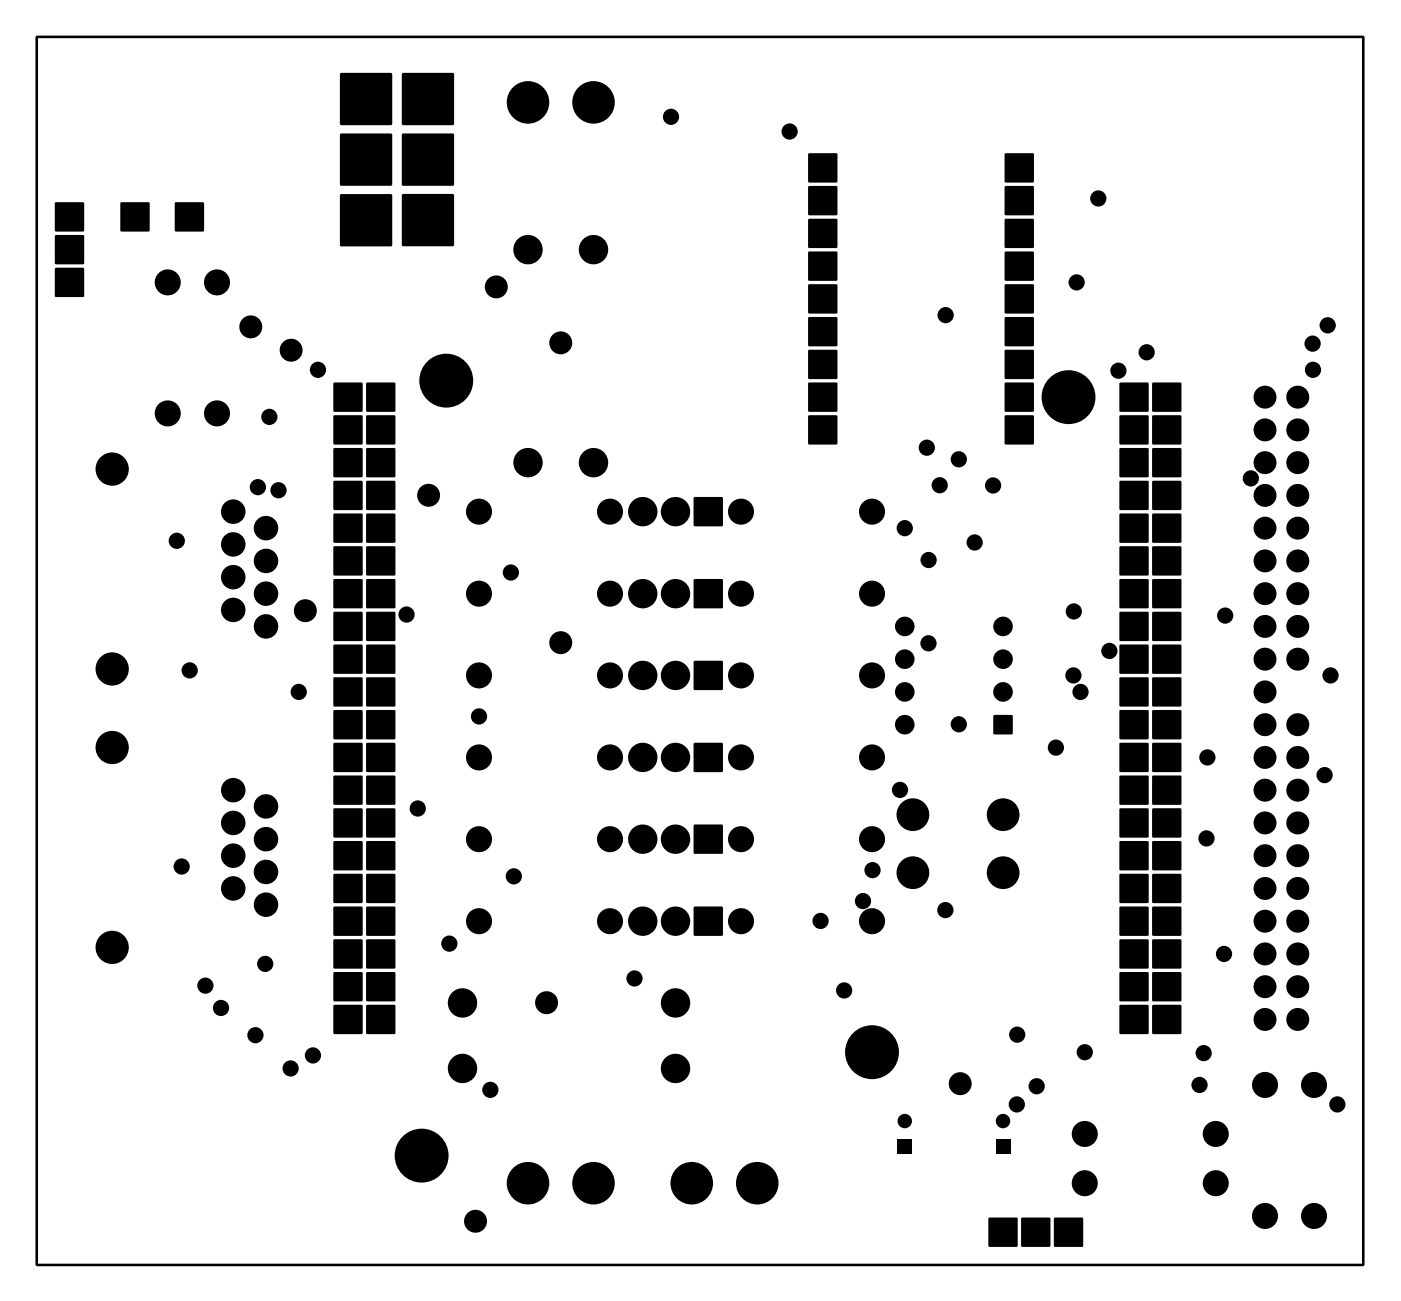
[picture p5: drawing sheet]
<svg xmlns="http://www.w3.org/2000/svg" width="109mm" height="101mm" viewBox="0 0 109 101" stroke-linecap="round" stroke-linejoin="round" font-family="sans-serif">
<g fill="#000">
<path d="M4.3 15.7h2.2v2.2h-2.2z" fill-rule="evenodd"/>
<path d="M9.4 15.7h2.2v2.2h-2.2z" fill-rule="evenodd"/>
<path d="M13.6 15.7h2.2v2.2h-2.2z" fill-rule="evenodd"/>
<path d="M26.4 10.4h4v4h-4z" fill-rule="evenodd"/>
<path d="M26.4 15.1h4v4h-4z" fill-rule="evenodd"/>
<path d="M26.4 5.7h4v4h-4z" fill-rule="evenodd"/>
<path d="M31.2 10.4h4v4h-4z" fill-rule="evenodd"/>
<path d="M31.2 15.1h4v4h-4z" fill-rule="evenodd"/>
<path d="M31.2 5.7h4v4h-4z" fill-rule="evenodd"/>
<path d="M62.7 17h2.2v2.2h-2.2z" fill-rule="evenodd"/>
<path d="M62.7 14.4h2.2v2.3h-2.2z" fill-rule="evenodd"/>
<path d="M62.7 11.9h2.2v2.2h-2.2z" fill-rule="evenodd"/>
<path d="M77.9 17h2.3v2.2h-2.3z" fill-rule="evenodd"/>
<path d="M77.9 14.4h2.3v2.3h-2.3z" fill-rule="evenodd"/>
<path d="M77.9 11.9h2.3v2.2h-2.3z" fill-rule="evenodd"/>
<path d="M4.3 20.8h2.2v2.2h-2.2z" fill-rule="evenodd"/>
<path d="M4.3 18.2h2.2v2.3h-2.2z" fill-rule="evenodd"/>
<path d="M25.9 37.3h2.2v2.2h-2.2z" fill-rule="evenodd"/>
<path d="M25.9 34.8h2.2v2.2h-2.2z" fill-rule="evenodd"/>
<path d="M25.9 32.2h2.2v2.2h-2.2z" fill-rule="evenodd"/>
<path d="M25.9 29.7h2.2v2.2h-2.2z" fill-rule="evenodd"/>
<path d="M28.4 29.7h2.2v2.2h-2.2z" fill-rule="evenodd"/>
<path d="M28.4 32.2h2.2v2.2h-2.2z" fill-rule="evenodd"/>
<path d="M28.4 34.8h2.2v2.2h-2.2z" fill-rule="evenodd"/>
<path d="M28.4 37.3h2.2v2.2h-2.2z" fill-rule="evenodd"/>
<path d="M62.7 32.2h2.2v2.2h-2.2z" fill-rule="evenodd"/>
<path d="M62.7 29.7h2.2v2.2h-2.2z" fill-rule="evenodd"/>
<path d="M62.7 27.1h2.2v2.3h-2.2z" fill-rule="evenodd"/>
<path d="M62.7 24.6h2.2v2.2h-2.2z" fill-rule="evenodd"/>
<path d="M62.7 22.1h2.2v2.2h-2.2z" fill-rule="evenodd"/>
<path d="M62.7 19.5h2.2v2.2h-2.2z" fill-rule="evenodd"/>
<path d="M77.9 32.2h2.3v2.2h-2.3z" fill-rule="evenodd"/>
<path d="M77.9 29.7h2.3v2.2h-2.3z" fill-rule="evenodd"/>
<path d="M77.9 27.1h2.3v2.3h-2.3z" fill-rule="evenodd"/>
<path d="M77.9 24.6h2.3v2.2h-2.3z" fill-rule="evenodd"/>
<path d="M77.9 22.1h2.3v2.2h-2.3z" fill-rule="evenodd"/>
<path d="M77.9 19.5h2.3v2.2h-2.3z" fill-rule="evenodd"/>
<path d="M86.8 37.3h2.3v2.2h-2.3z" fill-rule="evenodd"/>
<path d="M86.8 34.8h2.3v2.2h-2.3z" fill-rule="evenodd"/>
<path d="M86.8 32.2h2.3v2.2h-2.3z" fill-rule="evenodd"/>
<path d="M86.8 29.7h2.3v2.2h-2.3z" fill-rule="evenodd"/>
<path d="M89.4 29.7h2.2v2.2h-2.2z" fill-rule="evenodd"/>
<path d="M89.4 32.2h2.2v2.2h-2.2z" fill-rule="evenodd"/>
<path d="M89.4 34.8h2.2v2.2h-2.2z" fill-rule="evenodd"/>
<path d="M89.4 37.3h2.2v2.2h-2.2z" fill-rule="evenodd"/>
<path d="M25.9 57.6h2.2v2.2h-2.2z" fill-rule="evenodd"/>
<path d="M25.9 55.1h2.2v2.2h-2.2z" fill-rule="evenodd"/>
<path d="M25.9 52.5h2.2v2.3h-2.2z" fill-rule="evenodd"/>
<path d="M25.9 50h2.2v2.2h-2.2z" fill-rule="evenodd"/>
<path d="M25.9 47.5h2.2v2.2h-2.2z" fill-rule="evenodd"/>
<path d="M25.9 44.9h2.2v2.2h-2.2z" fill-rule="evenodd"/>
<path d="M25.9 42.4h2.2v2.2h-2.2z" fill-rule="evenodd"/>
<path d="M25.9 39.8h2.2v2.3h-2.2z" fill-rule="evenodd"/>
<path d="M28.4 39.8h2.2v2.3h-2.2z" fill-rule="evenodd"/>
<path d="M28.4 42.4h2.2v2.2h-2.2z" fill-rule="evenodd"/>
<path d="M28.4 44.9h2.2v2.2h-2.2z" fill-rule="evenodd"/>
<path d="M28.4 47.5h2.2v2.2h-2.2z" fill-rule="evenodd"/>
<path d="M28.4 50h2.2v2.2h-2.2z" fill-rule="evenodd"/>
<path d="M28.4 52.5h2.2v2.3h-2.2z" fill-rule="evenodd"/>
<path d="M28.4 55.1h2.2v2.2h-2.2z" fill-rule="evenodd"/>
<path d="M28.4 57.6h2.2v2.2h-2.2z" fill-rule="evenodd"/>
<path d="M53.8 57.6h2.2v2.2h-2.2z" fill-rule="evenodd"/>
<path d="M53.8 51.3h2.2v2.2h-2.2z" fill-rule="evenodd"/>
<path d="M53.8 44.9h2.2v2.2h-2.2z" fill-rule="evenodd"/>
<path d="M53.8 38.6h2.2v2.2h-2.2z" fill-rule="evenodd"/>
<path d="M77.1 55.5h1.4v1.4h-1.4z" fill-rule="evenodd"/>
<path d="M86.8 57.6h2.3v2.2h-2.3z" fill-rule="evenodd"/>
<path d="M86.8 55.1h2.3v2.2h-2.3z" fill-rule="evenodd"/>
<path d="M86.8 52.5h2.3v2.3h-2.3z" fill-rule="evenodd"/>
<path d="M86.8 50h2.3v2.2h-2.3z" fill-rule="evenodd"/>
<path d="M86.8 47.5h2.3v2.2h-2.3z" fill-rule="evenodd"/>
<path d="M86.8 44.9h2.3v2.2h-2.3z" fill-rule="evenodd"/>
<path d="M86.8 42.4h2.3v2.2h-2.3z" fill-rule="evenodd"/>
<path d="M86.8 39.8h2.3v2.3h-2.3z" fill-rule="evenodd"/>
<path d="M89.4 39.8h2.2v2.3h-2.2z" fill-rule="evenodd"/>
<path d="M89.4 42.4h2.2v2.2h-2.2z" fill-rule="evenodd"/>
<path d="M89.4 44.9h2.2v2.2h-2.2z" fill-rule="evenodd"/>
<path d="M89.4 47.5h2.2v2.2h-2.2z" fill-rule="evenodd"/>
<path d="M89.4 50h2.2v2.2h-2.2z" fill-rule="evenodd"/>
<path d="M89.4 52.5h2.2v2.3h-2.2z" fill-rule="evenodd"/>
<path d="M89.4 55.1h2.2v2.2h-2.2z" fill-rule="evenodd"/>
<path d="M89.4 57.6h2.2v2.2h-2.2z" fill-rule="evenodd"/>
<path d="M25.9 75.4h2.2v2.2h-2.2z" fill-rule="evenodd"/>
<path d="M25.9 72.9h2.2v2.2h-2.2z" fill-rule="evenodd"/>
<path d="M25.9 70.3h2.2v2.2h-2.2z" fill-rule="evenodd"/>
<path d="M25.9 67.8h2.2v2.2h-2.2z" fill-rule="evenodd"/>
<path d="M25.9 65.2h2.2v2.3h-2.2z" fill-rule="evenodd"/>
<path d="M25.9 62.7h2.2v2.2h-2.2z" fill-rule="evenodd"/>
<path d="M25.9 60.2h2.2v2.2h-2.2z" fill-rule="evenodd"/>
<path d="M28.4 60.2h2.2v2.2h-2.2z" fill-rule="evenodd"/>
<path d="M28.4 62.7h2.2v2.2h-2.2z" fill-rule="evenodd"/>
<path d="M28.4 65.2h2.2v2.3h-2.2z" fill-rule="evenodd"/>
<path d="M28.4 67.8h2.2v2.2h-2.2z" fill-rule="evenodd"/>
<path d="M28.4 70.3h2.2v2.2h-2.2z" fill-rule="evenodd"/>
<path d="M28.4 72.9h2.2v2.2h-2.2z" fill-rule="evenodd"/>
<path d="M28.4 75.4h2.2v2.2h-2.2z" fill-rule="evenodd"/>
<path d="M53.8 70.3h2.2v2.2h-2.2z" fill-rule="evenodd"/>
<path d="M53.8 64h2.2v2.2h-2.2z" fill-rule="evenodd"/>
<path d="M86.8 75.4h2.3v2.2h-2.3z" fill-rule="evenodd"/>
<path d="M86.8 72.9h2.3v2.2h-2.3z" fill-rule="evenodd"/>
<path d="M86.8 70.3h2.3v2.2h-2.3z" fill-rule="evenodd"/>
<path d="M86.8 67.8h2.3v2.2h-2.3z" fill-rule="evenodd"/>
<path d="M86.8 65.2h2.3v2.3h-2.3z" fill-rule="evenodd"/>
<path d="M86.8 62.7h2.3v2.2h-2.3z" fill-rule="evenodd"/>
<path d="M86.8 60.2h2.3v2.2h-2.3z" fill-rule="evenodd"/>
<path d="M89.4 60.2h2.2v2.2h-2.2z" fill-rule="evenodd"/>
<path d="M89.4 62.7h2.2v2.2h-2.2z" fill-rule="evenodd"/>
<path d="M89.4 65.2h2.2v2.3h-2.2z" fill-rule="evenodd"/>
<path d="M89.4 67.8h2.2v2.2h-2.2z" fill-rule="evenodd"/>
<path d="M89.4 70.3h2.2v2.2h-2.2z" fill-rule="evenodd"/>
<path d="M89.4 72.9h2.2v2.2h-2.2z" fill-rule="evenodd"/>
<path d="M89.4 75.4h2.2v2.2h-2.2z" fill-rule="evenodd"/>
<path d="M25.9 77.9h2.2v2.3h-2.2z" fill-rule="evenodd"/>
<path d="M28.4 77.9h2.2v2.3h-2.2z" fill-rule="evenodd"/>
<path d="M69.6 88.4h1.1v1.1h-1.1z" fill-rule="evenodd"/>
<path d="M77.2 88.4h1.1v1.1h-1.1z" fill-rule="evenodd"/>
<path d="M76.7 94.4h2.2v2.3h-2.2z" fill-rule="evenodd"/>
<path d="M79.2 94.4h2.2v2.3h-2.2z" fill-rule="evenodd"/>
<path d="M81.8 94.4h2.2v2.3h-2.2z" fill-rule="evenodd"/>
<path d="M86.8 77.9h2.3v2.3h-2.3z" fill-rule="evenodd"/>
<path d="M89.4 77.9h2.2v2.3h-2.2z" fill-rule="evenodd"/>
<circle cx="40.9" cy="7.9" r="1.65"/>
<circle cx="40.9" cy="19.4" r="1.14"/>
<circle cx="46" cy="7.9" r="1.65"/>
<circle cx="46" cy="19.4" r="1.14"/>
<circle cx="52" cy="9.1" r=".63"/>
<circle cx="61.2" cy="10.2" r=".63"/>
<circle cx="85.2" cy="15.4" r=".63"/>
<circle cx="8.7" cy="36.4" r="1.29"/>
<circle cx="13" cy="21.9" r="1.01"/>
<circle cx="13" cy="32.1" r="1.01"/>
<circle cx="16.8" cy="21.9" r="1.01"/>
<circle cx="16.8" cy="32.1" r="1.01"/>
<circle cx="18.1" cy="39.7" r=".95"/>
<circle cx="19.4" cy="25.4" r=".89"/>
<circle cx="20" cy="37.8" r=".63"/>
<circle cx="20.9" cy="32.3" r=".63"/>
<circle cx="21.6" cy="38" r=".63"/>
<circle cx="22.6" cy="27.2" r=".89"/>
<circle cx="24.7" cy="28.7" r=".63"/>
<circle cx="33.2" cy="38.4" r=".89"/>
<circle cx="34.6" cy="29.5" r="2.09"/>
<circle cx="37.1" cy="39.7" r="1.01"/>
<circle cx="38.5" cy="22.3" r=".89"/>
<circle cx="40.9" cy="35.9" r="1.14"/>
<circle cx="43.5" cy="26.6" r=".89"/>
<circle cx="46" cy="35.9" r="1.14"/>
<circle cx="47.3" cy="39.7" r="1.01"/>
<circle cx="49.8" cy="39.7" r="1.14"/>
<circle cx="52.4" cy="39.7" r="1.14"/>
<circle cx="57.5" cy="39.7" r="1.01"/>
<circle cx="67.6" cy="39.7" r="1.01"/>
<circle cx="71.9" cy="34.7" r=".63"/>
<circle cx="72.9" cy="37.6" r=".63"/>
<circle cx="73.3" cy="24.4" r=".63"/>
<circle cx="74.4" cy="35.6" r=".63"/>
<circle cx="77" cy="37.7" r=".63"/>
<circle cx="82.9" cy="30.8" r="2.09"/>
<circle cx="83.5" cy="21.9" r=".63"/>
<circle cx="86.7" cy="28.8" r=".63"/>
<circle cx="88.9" cy="27.3" r=".63"/>
<circle cx="97" cy="37.1" r=".63"/>
<circle cx="98.1" cy="33.3" r=".89"/>
<circle cx="98.1" cy="35.9" r=".89"/>
<circle cx="98.1" cy="38.4" r=".89"/>
<circle cx="98.1" cy="30.8" r=".89"/>
<circle cx="100.6" cy="35.9" r=".89"/>
<circle cx="100.6" cy="30.8" r=".89"/>
<circle cx="100.6" cy="33.3" r=".89"/>
<circle cx="100.6" cy="38.4" r=".89"/>
<circle cx="101.8" cy="26.7" r=".63"/>
<circle cx="101.8" cy="28.7" r=".63"/>
<circle cx="103" cy="25.2" r=".63"/>
<circle cx="8.7" cy="51.9" r="1.29"/>
<circle cx="8.7" cy="58" r="1.29"/>
<circle cx="13.7" cy="41.9" r=".63"/>
<circle cx="14.7" cy="52" r=".63"/>
<circle cx="18.1" cy="44.8" r=".95"/>
<circle cx="18.1" cy="42.2" r=".95"/>
<circle cx="18.1" cy="47.3" r=".95"/>
<circle cx="20.6" cy="43.5" r=".95"/>
<circle cx="20.6" cy="46" r=".95"/>
<circle cx="20.6" cy="48.6" r=".95"/>
<circle cx="20.6" cy="41" r=".95"/>
<circle cx="23.2" cy="53.7" r=".63"/>
<circle cx="23.7" cy="47.4" r=".89"/>
<circle cx="31.5" cy="47.7" r=".63"/>
<circle cx="37.1" cy="58.7" r="1.01"/>
<circle cx="37.1" cy="46" r="1.01"/>
<circle cx="37.1" cy="52.4" r="1.01"/>
<circle cx="37.1" cy="55.6" r=".63"/>
<circle cx="39.6" cy="44.4" r=".63"/>
<circle cx="43.5" cy="49.8" r=".89"/>
<circle cx="47.3" cy="58.7" r="1.01"/>
<circle cx="47.3" cy="52.4" r="1.01"/>
<circle cx="47.3" cy="46" r="1.01"/>
<circle cx="49.8" cy="46" r="1.14"/>
<circle cx="49.8" cy="58.7" r="1.14"/>
<circle cx="49.8" cy="52.4" r="1.14"/>
<circle cx="52.4" cy="58.7" r="1.14"/>
<circle cx="52.4" cy="52.4" r="1.14"/>
<circle cx="52.4" cy="46" r="1.14"/>
<circle cx="57.5" cy="52.4" r="1.01"/>
<circle cx="57.5" cy="46" r="1.01"/>
<circle cx="57.5" cy="58.7" r="1.01"/>
<circle cx="67.6" cy="52.4" r="1.01"/>
<circle cx="67.6" cy="58.7" r="1.01"/>
<circle cx="67.6" cy="46" r="1.01"/>
<circle cx="70.2" cy="53.7" r=".76"/>
<circle cx="70.2" cy="56.2" r=".76"/>
<circle cx="70.2" cy="48.6" r=".76"/>
<circle cx="70.2" cy="51.1" r=".76"/>
<circle cx="70.2" cy="41" r=".63"/>
<circle cx="72" cy="49.9" r=".63"/>
<circle cx="72" cy="43.4" r=".63"/>
<circle cx="74.4" cy="56.2" r=".63"/>
<circle cx="75.6" cy="42.1" r=".63"/>
<circle cx="77.8" cy="51.1" r=".76"/>
<circle cx="77.8" cy="53.7" r=".76"/>
<circle cx="77.8" cy="48.6" r=".76"/>
<circle cx="81.9" cy="58" r=".63"/>
<circle cx="83.2" cy="52.4" r=".63"/>
<circle cx="83.3" cy="47.4" r=".63"/>
<circle cx="83.8" cy="53.7" r=".63"/>
<circle cx="86" cy="50.5" r=".63"/>
<circle cx="93.6" cy="58.7" r=".63"/>
<circle cx="95" cy="47.7" r=".63"/>
<circle cx="98.1" cy="48.6" r=".89"/>
<circle cx="98.1" cy="46" r=".89"/>
<circle cx="98.1" cy="56.2" r=".89"/>
<circle cx="98.1" cy="43.5" r=".89"/>
<circle cx="98.1" cy="58.7" r=".89"/>
<circle cx="98.1" cy="51.1" r=".89"/>
<circle cx="98.1" cy="53.7" r=".89"/>
<circle cx="98.1" cy="41" r=".89"/>
<circle cx="100.6" cy="56.2" r=".89"/>
<circle cx="100.6" cy="43.5" r=".89"/>
<circle cx="100.6" cy="48.6" r=".89"/>
<circle cx="100.6" cy="46" r=".89"/>
<circle cx="100.6" cy="58.7" r=".89"/>
<circle cx="100.6" cy="41" r=".89"/>
<circle cx="100.6" cy="51.1" r=".89"/>
<circle cx="103.2" cy="52.4" r=".63"/>
<circle cx="8.7" cy="73.5" r="1.29"/>
<circle cx="14.1" cy="67.2" r=".63"/>
<circle cx="15.9" cy="76.4" r=".63"/>
<circle cx="17.1" cy="78.2" r=".63"/>
<circle cx="18.1" cy="66.4" r=".95"/>
<circle cx="18.1" cy="63.8" r=".95"/>
<circle cx="18.1" cy="68.9" r=".95"/>
<circle cx="18.1" cy="61.3" r=".95"/>
<circle cx="20.6" cy="74.8" r=".63"/>
<circle cx="20.6" cy="70.2" r=".95"/>
<circle cx="20.6" cy="62.5" r=".95"/>
<circle cx="20.6" cy="65.1" r=".95"/>
<circle cx="20.6" cy="67.6" r=".95"/>
<circle cx="32.4" cy="62.7" r=".63"/>
<circle cx="34.8" cy="73.2" r=".63"/>
<circle cx="35.9" cy="77.8" r="1.14"/>
<circle cx="37.1" cy="65.1" r="1.01"/>
<circle cx="37.1" cy="71.4" r="1.01"/>
<circle cx="39.8" cy="68" r=".63"/>
<circle cx="42.4" cy="77.8" r=".89"/>
<circle cx="47.3" cy="65.1" r="1.01"/>
<circle cx="47.3" cy="71.4" r="1.01"/>
<circle cx="49.2" cy="75.9" r=".63"/>
<circle cx="49.8" cy="65.1" r="1.14"/>
<circle cx="49.8" cy="71.4" r="1.14"/>
<circle cx="52.4" cy="71.4" r="1.14"/>
<circle cx="52.4" cy="77.8" r="1.14"/>
<circle cx="52.4" cy="65.1" r="1.14"/>
<circle cx="57.5" cy="65.1" r="1.01"/>
<circle cx="57.5" cy="71.4" r="1.01"/>
<circle cx="63.6" cy="71.4" r=".63"/>
<circle cx="65.5" cy="76.8" r=".63"/>
<circle cx="66.9" cy="69.9" r=".63"/>
<circle cx="67.6" cy="65.1" r="1.01"/>
<circle cx="67.6" cy="71.4" r="1.01"/>
<circle cx="67.7" cy="67.5" r=".63"/>
<circle cx="69.8" cy="61.3" r=".63"/>
<circle cx="70.8" cy="63.2" r="1.27"/>
<circle cx="70.8" cy="67.7" r="1.27"/>
<circle cx="73.3" cy="70.6" r=".63"/>
<circle cx="77.8" cy="63.2" r="1.27"/>
<circle cx="77.8" cy="67.7" r="1.27"/>
<circle cx="93.6" cy="65" r=".63"/>
<circle cx="94.9" cy="74" r=".63"/>
<circle cx="98.1" cy="61.3" r=".89"/>
<circle cx="98.1" cy="66.4" r=".89"/>
<circle cx="98.1" cy="71.4" r=".89"/>
<circle cx="98.1" cy="79.1" r=".89"/>
<circle cx="98.1" cy="68.9" r=".89"/>
<circle cx="98.1" cy="63.8" r=".89"/>
<circle cx="98.1" cy="74" r=".89"/>
<circle cx="98.1" cy="76.5" r=".89"/>
<circle cx="100.6" cy="79.1" r=".89"/>
<circle cx="100.6" cy="61.3" r=".89"/>
<circle cx="100.6" cy="71.4" r=".89"/>
<circle cx="100.6" cy="66.4" r=".89"/>
<circle cx="100.6" cy="68.9" r=".89"/>
<circle cx="100.6" cy="63.8" r=".89"/>
<circle cx="100.6" cy="74" r=".89"/>
<circle cx="100.6" cy="76.5" r=".89"/>
<circle cx="102.7" cy="60.1" r=".63"/>
<circle cx="19.8" cy="80.3" r=".63"/>
<circle cx="22.5" cy="82.9" r=".63"/>
<circle cx="24.3" cy="81.9" r=".63"/>
<circle cx="32.7" cy="89.6" r="2.09"/>
<circle cx="35.9" cy="82.9" r="1.14"/>
<circle cx="36.9" cy="94.7" r=".89"/>
<circle cx="38" cy="84.5" r=".63"/>
<circle cx="40.9" cy="91.8" r="1.65"/>
<circle cx="46" cy="91.8" r="1.65"/>
<circle cx="52.4" cy="82.9" r="1.14"/>
<circle cx="53.6" cy="91.8" r="1.65"/>
<circle cx="58.7" cy="91.8" r="1.65"/>
<circle cx="67.6" cy="81.6" r="2.09"/>
<circle cx="70.2" cy="86.9" r=".56"/>
<circle cx="74.5" cy="84" r=".89"/>
<circle cx="77.8" cy="86.9" r=".56"/>
<circle cx="78.9" cy="85.7" r=".63"/>
<circle cx="78.9" cy="80.2" r=".63"/>
<circle cx="80.4" cy="84.2" r=".63"/>
<circle cx="84.1" cy="87.9" r="1.01"/>
<circle cx="84.1" cy="91.8" r="1.01"/>
<circle cx="84.1" cy="81.6" r=".63"/>
<circle cx="93" cy="84.1" r=".63"/>
<circle cx="93.3" cy="81.7" r=".63"/>
<circle cx="94.3" cy="87.9" r="1.01"/>
<circle cx="94.3" cy="91.8" r="1.01"/>
<circle cx="98.1" cy="84.1" r="1.01"/>
<circle cx="98.1" cy="94.3" r="1.01"/>
<circle cx="101.9" cy="84.1" r="1.01"/>
<circle cx="101.9" cy="94.3" r="1.01"/>
<circle cx="103.7" cy="85.7" r=".63"/>
</g>
<path d="M2.8 2.9h102.9v95.2h-102.9z" fill="none" stroke="#000" stroke-width=".2"/>
</svg>
